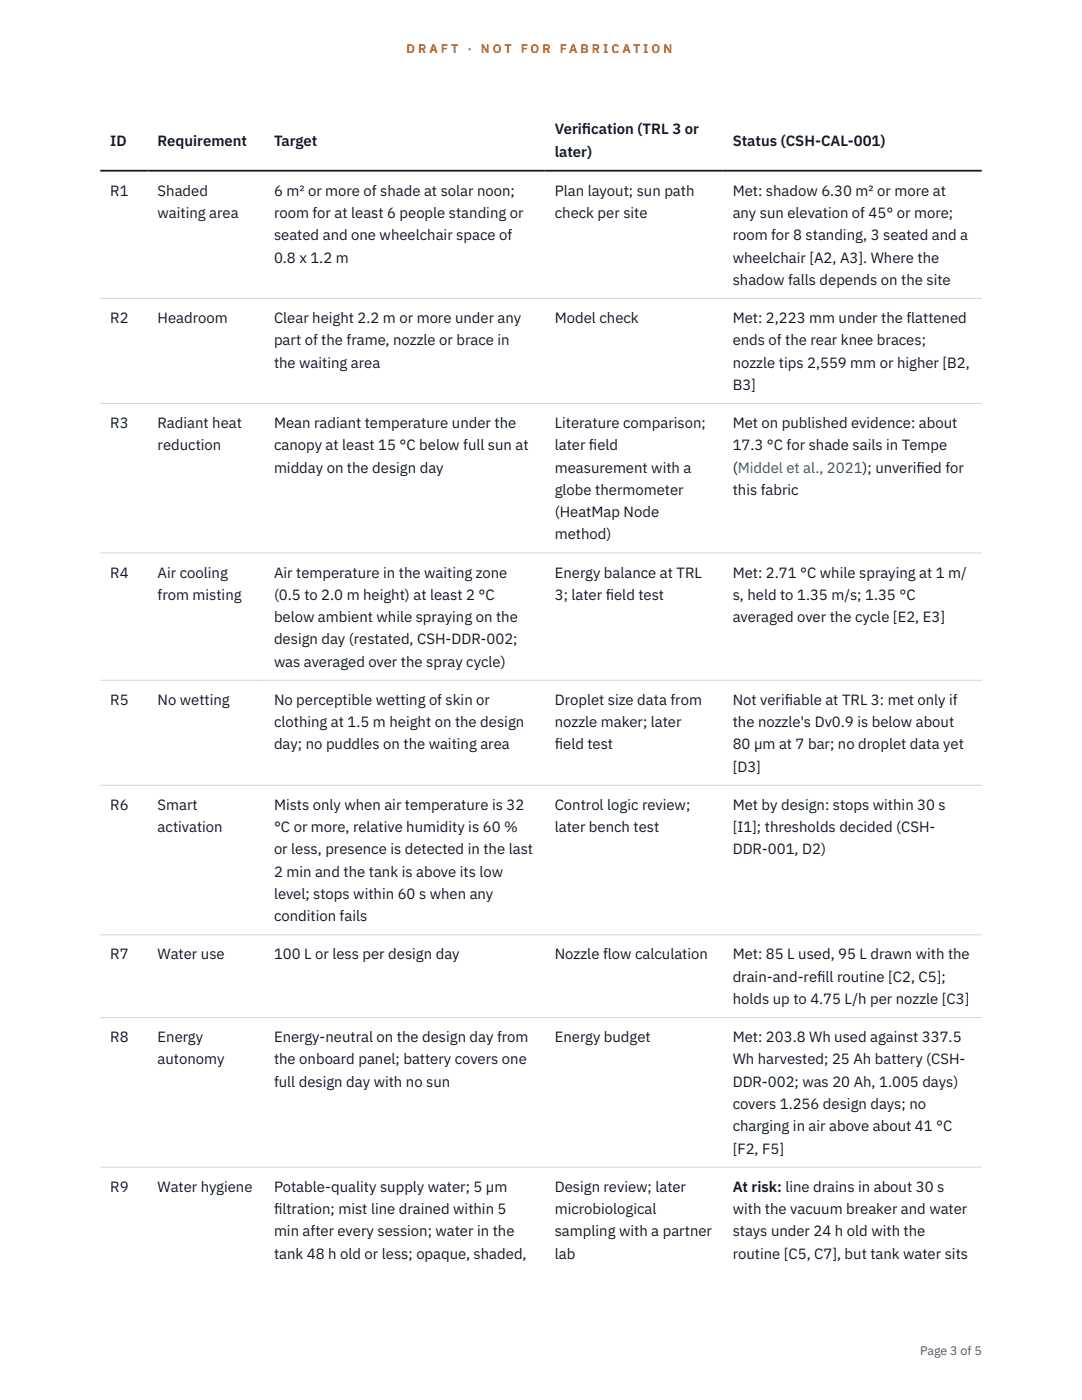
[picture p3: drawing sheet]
<svg xmlns="http://www.w3.org/2000/svg" width="216mm" height="279mm" viewBox="0 0 216 279" stroke-linecap="round" stroke-linejoin="round" font-family="sans-serif">
<defs><g id="words">
<g font-size="3" fill="#111827">
<text x="22" y="29.1">ID</text>
<text x="31.5" y="29.1">Requirement</text>
<text x="54.7" y="29.1">Target</text>
<text x="110.7" y="26.8">Verif</text>
<text x="116.1" y="26.8">ication (TRL 3 or</text>
<text x="146.2" y="29.1">Status (CSH-CAL-001)</text>
<text x="110.7" y="31.3">later)</text>
<text x="22" y="39.1">R1</text>
<text x="31.5" y="39.1">Shaded</text>
<text x="54.7" y="39.1">6 m² or more of shade at solar noon;</text>
<text x="110.7" y="39.1">Plan layout; sun path</text>
<text x="146.2" y="39.1">Met: shadow 6.30 m² or more at</text>
<text x="31.5" y="43.5">waiting area</text>
<text x="54.7" y="43.5">room for at least 6 people standing or</text>
<text x="54.7" y="48">seated and one wheelchair space of</text>
<text x="110.7" y="43.5">check per site</text>
<text x="146.2" y="43.5">any sun elevation of 45° or more;</text>
<text x="146.2" y="48">room for 8 standing, 3 seated and a</text>
<text x="54.7" y="52.4">0.8 x 1.2 m</text>
<text x="146.2" y="52.4">wheelchair [A2, A3]. Where the</text>
<text x="146.2" y="56.9">shadow falls depends on the site</text>
<text x="22" y="64.5">R2</text>
<text x="31.5" y="64.5">Headroom</text>
<text x="54.7" y="64.5">Clear height 2.2 m or more under any</text>
<text x="110.7" y="64.5">Model check</text>
<text x="146.2" y="64.5">Met: 2,223 mm under the flattened</text>
<text x="54.7" y="68.9">part of the frame, nozzle or brace in</text>
<text x="146.2" y="68.9">ends of the rear knee braces;</text>
<text x="54.7" y="73.4">the waiting area</text>
<text x="146.2" y="73.4">nozzle tips 2,559 mm or higher [B2,</text>
<text x="146.2" y="77.8">B3]</text>
<text x="22" y="85.4">R3</text>
<text x="31.5" y="85.4">Radiant heat</text>
<text x="31.5" y="89.9">reduction</text>
<text x="54.7" y="85.4">Mean radiant temperature under the</text>
<text x="54.7" y="89.9">canopy at least 15 °C below full sun at</text>
<text x="110.7" y="85.4">Literature comparison;</text>
<text x="110.7" y="89.9">later f</text>
<text x="117.5" y="89.9">ield</text>
<text x="146.2" y="85.4">Met on published evidence: about</text>
<text x="146.2" y="89.9">17.3 °C for shade sails in Tempe</text>
<text x="54.7" y="94.3">midday on the design day</text>
<text x="110.7" y="94.3">measurement with a</text>
<text x="146.2" y="94.3">(Middel et al., 2021); unverif</text>
<text x="182.9" y="94.3">ied for</text>
<text x="110.7" y="98.8">globe thermometer</text>
<text x="146.2" y="98.8">this fabric</text>
<text x="110.7" y="103.2">(HeatMap Node</text>
<text x="110.7" y="107.7">method)</text>
<text x="22" y="115.3">R4</text>
<text x="31.5" y="115.3">Air cooling</text>
<text x="31.5" y="119.7">from misting</text>
<text x="54.7" y="115.3">Air temperature in the waiting zone</text>
<text x="54.7" y="119.7">(0.5 to 2.0 m height) at least 2 °C</text>
<text x="110.7" y="115.3">Energy balance at TRL</text>
<text x="110.7" y="119.7">3; later f</text>
<text x="120.9" y="119.7">ield test</text>
<text x="146.2" y="115.3">Met: 2.71 °C while spraying at 1 m/</text>
<text x="146.2" y="119.7">s, held to 1.35 m/s; 1.35 °C</text>
<text x="54.7" y="124.2">below ambient while spraying on the</text>
<text x="146.2" y="124.2">averaged over the cycle [E2, E3]</text>
<text x="54.7" y="128.6">design day (restated, CSH-DDR-002;</text>
<text x="54.7" y="133.1">was averaged over the spray cycle)</text>
<text x="22" y="140.7">R5</text>
<text x="31.5" y="140.7">No wetting</text>
<text x="54.7" y="140.7">No perceptible wetting of skin or</text>
<text x="110.7" y="140.7">Droplet size data from</text>
<text x="146.2" y="140.7">Not verif</text>
<text x="156.6" y="140.7">iable at TRL 3: met only if</text>
<text x="54.7" y="145.1">clothing at 1.5 m height on the design</text>
<text x="54.7" y="149.6">day; no puddles on the waiting area</text>
<text x="110.7" y="145.1">nozzle maker; later</text>
<text x="110.7" y="149.6">f</text>
<text x="110.7" y="149.6">ield test</text>
<text x="146.2" y="145.1">the nozzle's Dv0.9 is below about</text>
<text x="146.2" y="149.6">80 µm at 7 bar; no droplet data yet</text>
<text x="146.2" y="154">[D3]</text>
<text x="22" y="161.6">R6</text>
<text x="31.5" y="161.6">Smart</text>
<text x="54.7" y="161.6">Mists only when air temperature is 32</text>
<text x="110.7" y="161.6">Control logic review;</text>
<text x="146.2" y="161.6">Met by design: stops within 30 s</text>
<text x="31.5" y="166.1">activation</text>
<text x="54.7" y="166.1">°C or more, relative humidity is 60 %</text>
<text x="110.7" y="166.1">later bench test</text>
<text x="146.2" y="166.1">[I1]; thresholds decided (CSH-</text>
<text x="54.7" y="170.5">or less, presence is detected in the last</text>
<text x="146.2" y="170.5">DDR-001, D2)</text>
<text x="54.7" y="175">2 min and the tank is above its low</text>
<text x="54.7" y="179.4">level; stops within 60 s when any</text>
<text x="54.7" y="183.9">condition fails</text>
<text x="22" y="191.5">R7</text>
<text x="31.5" y="191.5">Water use</text>
<text x="54.7" y="191.5">100 L or less per design day</text>
<text x="110.7" y="191.5">Nozzle flow calculation</text>
<text x="146.2" y="191.5">Met: 85 L used, 95 L drawn with the</text>
<text x="146.2" y="195.9">drain-and-ref</text>
<text x="163.1" y="195.9">ill routine [C2, C5];</text>
<text x="146.2" y="200.4">holds up to 4.75 L/h per nozzle [C3]</text>
<text x="22" y="208">R8</text>
<text x="31.5" y="208">Energy</text>
<text x="54.7" y="208">Energy-neutral on the design day from</text>
<text x="110.7" y="208">Energy budget</text>
<text x="146.2" y="208">Met: 203.8 Wh used against 337.5</text>
<text x="31.5" y="212.4">autonomy</text>
<text x="54.7" y="212.4">the onboard panel; battery covers one</text>
<text x="146.2" y="212.4">Wh harvested; 25 Ah battery (CSH-</text>
<text x="54.7" y="216.9">full design day with no sun</text>
<text x="146.2" y="216.9">DDR-002; was 20 Ah, 1.005 days)</text>
<text x="146.2" y="221.3">covers 1.256 design days; no</text>
<text x="146.2" y="225.8">charging in air above about 41 °C</text>
<text x="146.2" y="230.2">[F2, F5]</text>
<text x="22" y="237.8">R9</text>
<text x="31.5" y="237.8">Water hygiene</text>
<text x="54.7" y="237.8">Potable-quality supply water; 5 µm</text>
<text x="110.7" y="237.8">Design review; later</text>
<text x="146.2" y="237.8">At risk: line drains in about 30 s</text>
<text x="54.7" y="242.3">f</text>
<text x="54.7" y="242.3">iltration; mist line drained within 5</text>
<text x="110.7" y="242.3">microbiological</text>
<text x="146.2" y="242.3">with the vacuum breaker and water</text>
<text x="54.7" y="246.7">min after every session; water in the</text>
<text x="54.7" y="251.2">tank 48 h old or less; opaque, shaded,</text>
<text x="110.7" y="246.7">sampling with a partner</text>
<text x="110.7" y="251.2">lab</text>
<text x="146.2" y="246.7">stays under 24 h old with the</text>
<text x="146.2" y="251.2">routine [C5, C7], but tank water sits</text>
</g>
<g font-size="2.5" fill="#b45309">
<text x="81.1" y="10.5">D R A F T</text>
<text x="93.3" y="10.5">·</text>
<text x="95.9" y="10.5">N O T</text>
<text x="103.9" y="10.5">F O R</text>
<text x="111.7" y="10.5">F A B R I C A T I O N</text>
</g>
<text font-size="2.5" fill="#4b5563" x="183.6" y="270.3">Page 3 of 5</text>
</g></defs>
<path d="M20 59.6h175.9M20 80.5h175.9M20 110.4h175.9M20 135.8h175.9M20 156.7h175.9M20 186.6h175.9M20 203.1h175.9M20 232.9h175.9" fill="none" stroke="#d1d5db" stroke-width=".2"/>
<path d="M20 34.1h175.9" fill="none" stroke="#111827" stroke-width=".35"/>
<use href="#words"/>
</svg>
